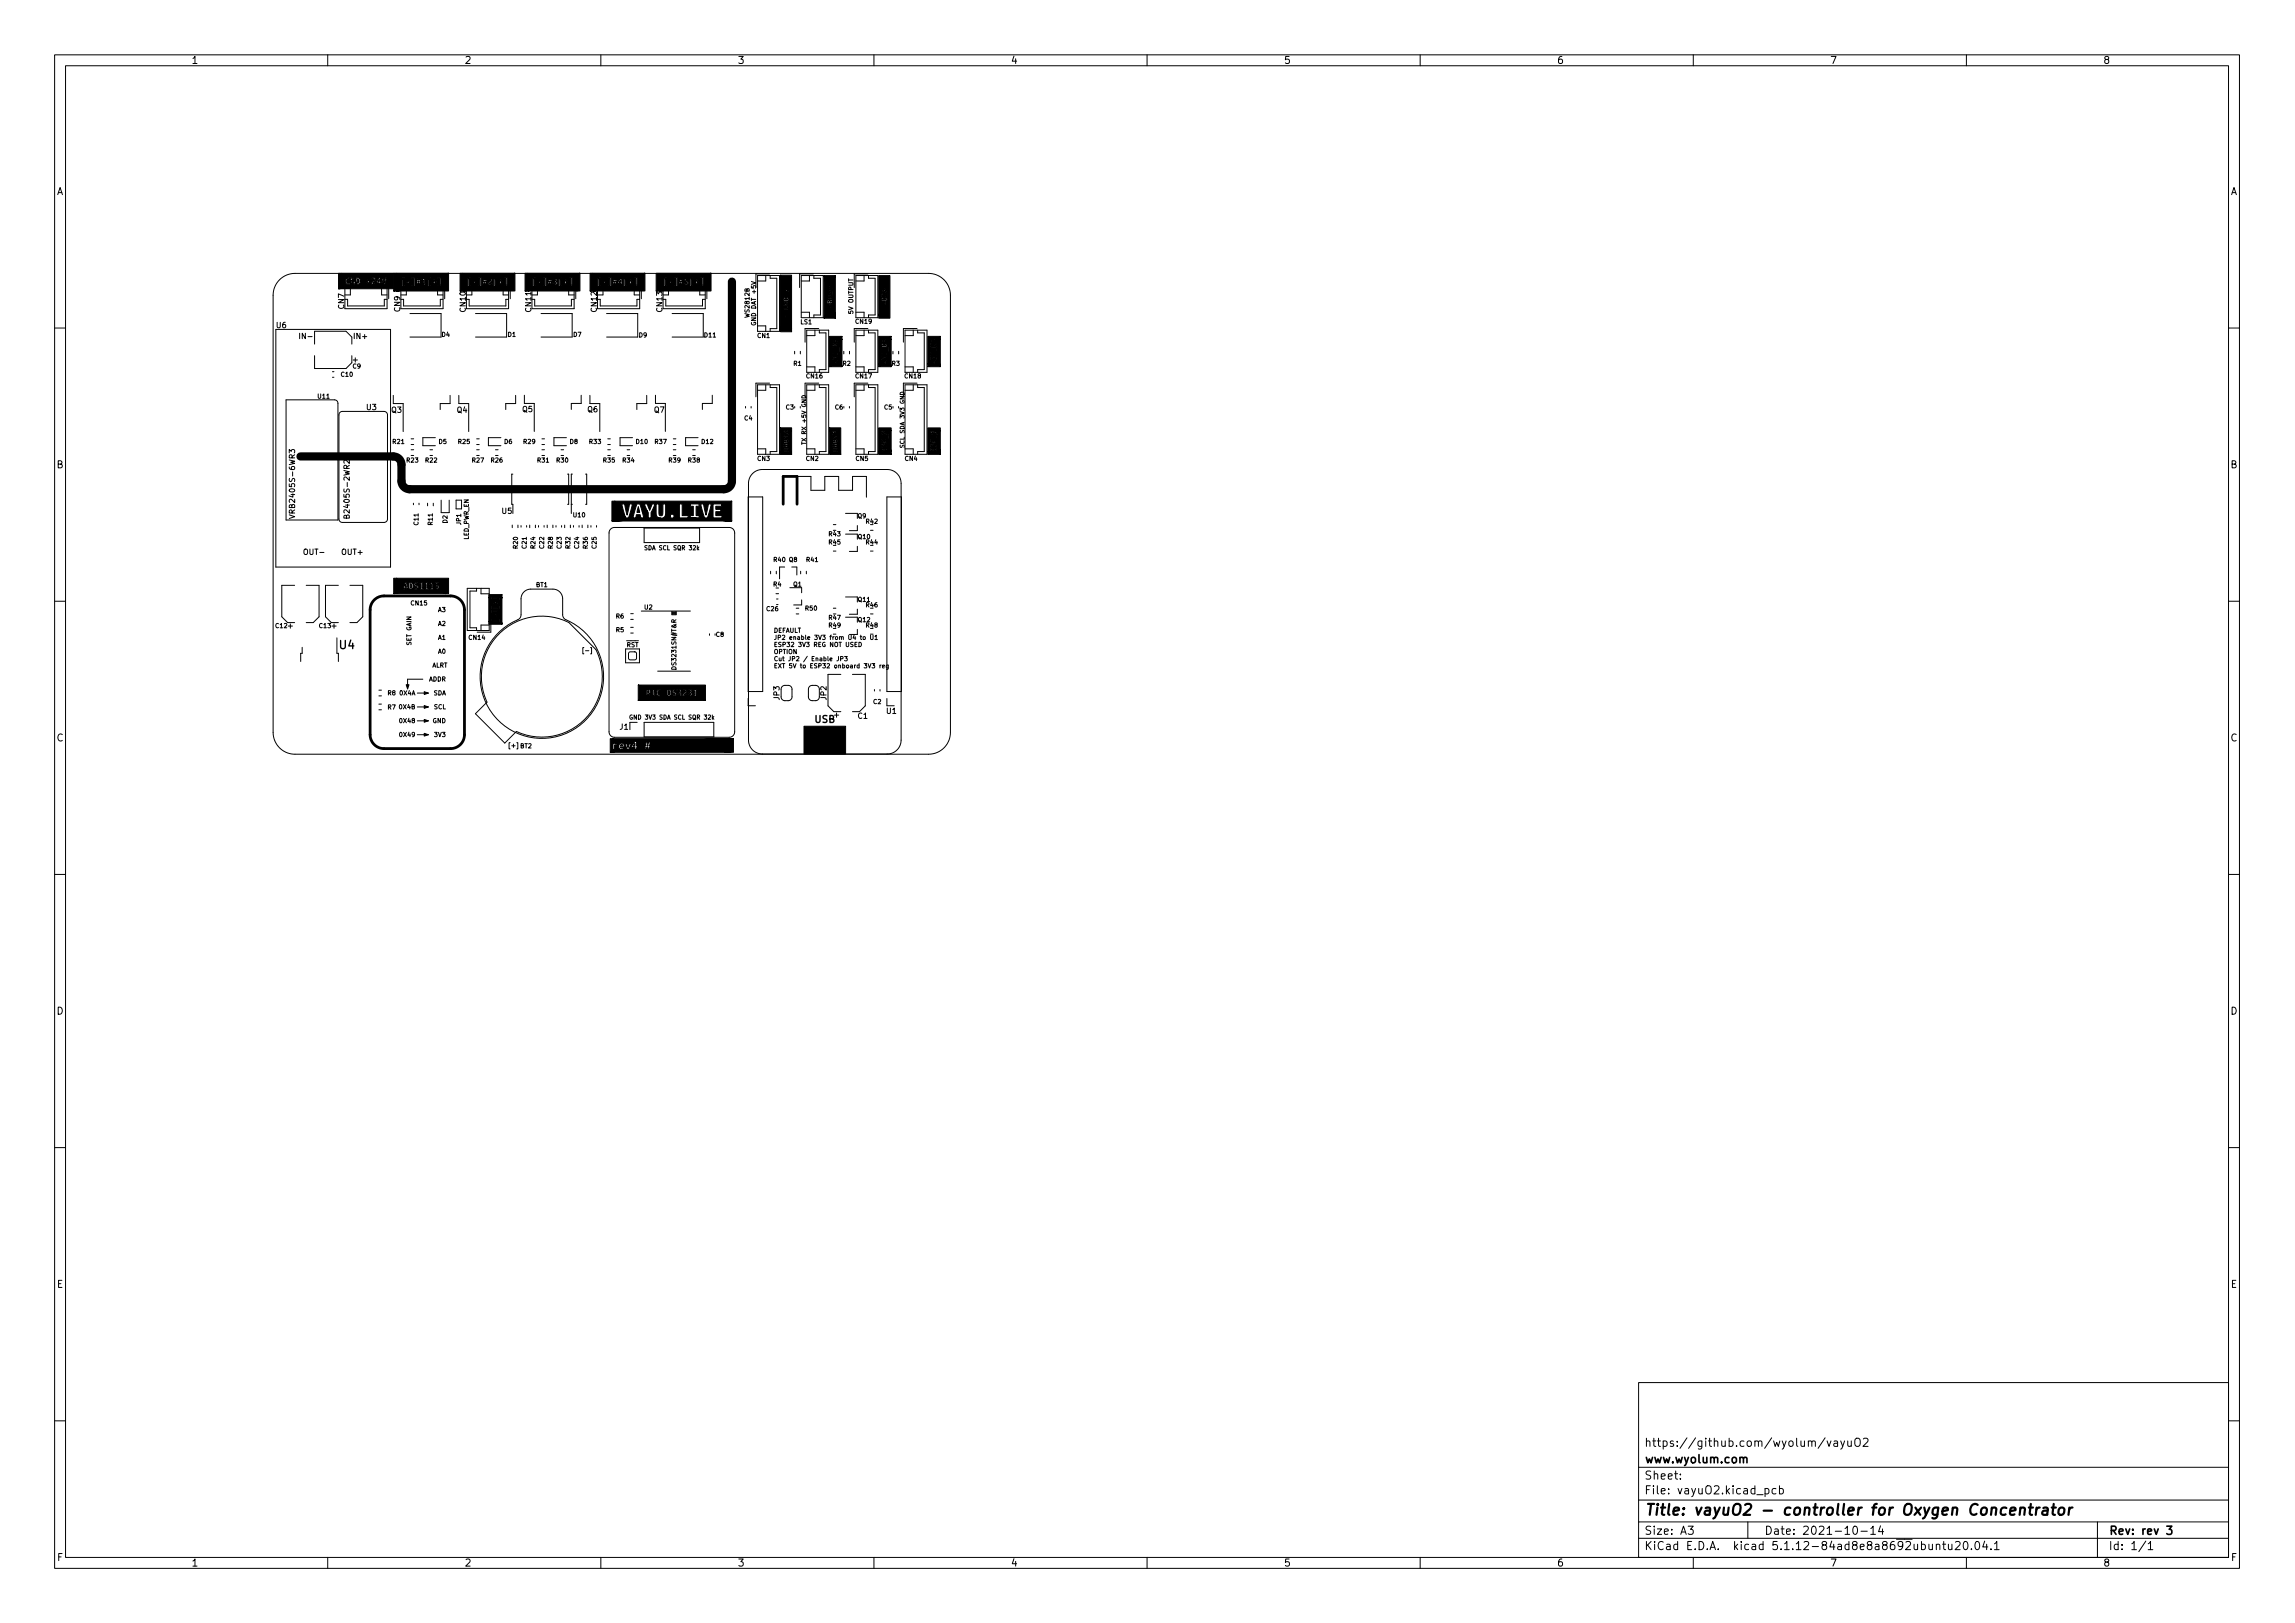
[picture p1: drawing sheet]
<svg xmlns="http://www.w3.org/2000/svg" width="420mm" height="297mm" viewBox="0 0 420 297" stroke-linecap="round" stroke-linejoin="round" font-family="sans-serif">
<defs><g id="words">
<text font-size="2.8" x="301" y="277.3">Title: vayuO2 - controller for Oxygen Concentrator</text>
<g font-size="2.1">
<text x="62.2" y="118.8">U4</text>
<text x="301" y="267.8">www.wyolum.com</text>
<text x="301" y="264.8">https://github.com/wyolum/vayuO2</text>
<text x="301" y="273.5">File: vayuO2.kicad_pcb</text>
<text x="301" y="270.8">Sheet:</text>
<text x="301" y="280.9">Size: A3</text>
<text x="323" y="280.9">Date: 2021-10-14</text>
<text x="386" y="280.9">Rev: rev 3</text>
<text x="301" y="283.7">KiCad E.D.A. kicad 5.1.12-84ad8e8a8692ubuntu20.04.1</text>
<text x="386" y="283.7">Id: 1/1</text>
</g>
<g font-size="1.8">
<text x="35" y="11.7">1</text>
<text x="85" y="11.7">2</text>
<text x="135" y="11.7">3</text>
<text x="185" y="11.7">4</text>
<text x="235" y="11.7">5</text>
<text x="285" y="11.7">6</text>
<text x="335" y="11.7">7</text>
<text x="385" y="11.7">8</text>
<text x="10.3" y="35.7">A</text>
<text x="408.3" y="35.7">A</text>
<text x="10.3" y="85.7">B</text>
<text x="408.3" y="85.7">B</text>
<text x="10.3" y="135.7">C</text>
<text x="149.1" y="132.3">USB</text>
<text x="408.3" y="135.7">C</text>
<text x="10.3" y="185.7">D</text>
<text x="408.3" y="185.7">D</text>
<text x="10.4" y="235.7">E</text>
<text x="408.4" y="235.7">E</text>
<text x="10.4" y="285.7">F</text>
<text x="35" y="286.7">1</text>
<text x="85" y="286.7">2</text>
<text x="135" y="286.7">3</text>
<text x="185" y="286.7">4</text>
<text x="235" y="286.7">5</text>
<text x="285" y="286.7">6</text>
<text x="335" y="286.7">7</text>
<text x="385" y="286.7">8</text>
<text x="408.4" y="285.7">F</text>
</g>
<g font-size="1.4">
<text x="63" y="56.5" transform="rotate(-90 63 56.5)">CN7</text>
<text x="73.3" y="57" transform="rotate(-90 73.3 57)">CN9</text>
<text x="85.3" y="57" transform="rotate(-90 85.3 57)">CN10</text>
<text x="97.2" y="57" transform="rotate(-90 97.2 57)">CN11</text>
<text x="109.2" y="57" transform="rotate(-90 109.2 57)">CN12</text>
<text x="121.2" y="57" transform="rotate(-90 121.2 57)">CN13</text>
<text x="50.6" y="60">U6</text>
<text x="55.1" y="62">IN-</text>
<text x="64.9" y="62">IN+</text>
<text x="67.1" y="75">U3</text>
<text x="71.7" y="75.5">Q3</text>
<text x="83.7" y="75.5">Q4</text>
<text x="95.6" y="75.4">Q5</text>
<text x="107.6" y="75.4">Q6</text>
<text x="119.8" y="75.5">Q7</text>
<text x="54" y="94.2" transform="rotate(-90 54 94.2)">VRB2405S-6WR3</text>
<text x="64" y="94.2" transform="rotate(-90 64 94.2)">B2405S-2WR2</text>
<text x="91.9" y="94">U5</text>
<text x="55.8" y="101.5">OUT-</text>
<text x="62.6" y="101.5">OUT+</text>
<text x="142.7" y="128.1" transform="rotate(-90 142.7 128.1)">JP3</text>
<text x="151.3" y="128.1" transform="rotate(-90 151.3 128.1)">JP2</text>
<text x="157.1" y="131.5">C1</text>
<text x="162.3" y="130.6">U1</text>
<text x="113.5" y="133.5">J1</text>
</g>
<g font-size="1.1">
<text x="137.2" y="58" transform="rotate(-90 137.2 58)">WS2812B</text>
<text x="138.4" y="59.2" transform="rotate(-90 138.4 59.2)">GND DAT +5V</text>
<text x="146.6" y="59.3">LS1</text>
<text x="156.2" y="57.4" transform="rotate(-90 156.2 57.4)">5V OUTPUT</text>
<text x="156.7" y="59.2">CN19</text>
<text x="80.9" y="61.6">D4</text>
<text x="93" y="61.6">D1</text>
<text x="105" y="61.6">D7</text>
<text x="117" y="61.7">D9</text>
<text x="129" y="61.7">D11</text>
<text x="138.7" y="61.8">CN1</text>
<text x="62.5" y="68.9">C10</text>
<text x="64.6" y="67.4">C9</text>
<text x="145.3" y="66.9">R1</text>
<text x="147.7" y="69.2">CN16</text>
<text x="154.3" y="66.9">R2</text>
<text x="156.7" y="69.2">CN17</text>
<text x="163.3" y="66.9">R3</text>
<text x="165.7" y="69.2">CN18</text>
<text x="58.2" y="72.9">U11</text>
<text x="136.3" y="76.9">C4</text>
<text x="143.9" y="74.9">C3</text>
<text x="152.9" y="74.9">C6</text>
<text x="161.9" y="74.9">C5</text>
<text x="71.9" y="81.2">R21</text>
<text x="80.3" y="81.2">D5</text>
<text x="83.9" y="81.2">R25</text>
<text x="92.3" y="81.2">D6</text>
<text x="95.9" y="81.2">R29</text>
<text x="104.3" y="81.2">D8</text>
<text x="107.9" y="81.2">R33</text>
<text x="116.5" y="81.2">D10</text>
<text x="119.9" y="81.2">R37</text>
<text x="128.5" y="81.2">D12</text>
<text x="147.6" y="80.8" transform="rotate(-90 147.6 80.8)">TX RX +5V GND</text>
<text x="165.6" y="81.6" transform="rotate(-90 165.6 81.6)">SCL SDA 3V3 GND</text>
<text x="74.5" y="84.6">R23</text>
<text x="77.9" y="84.6">R22</text>
<text x="86.5" y="84.6">R27</text>
<text x="89.9" y="84.6">R26</text>
<text x="98.4" y="84.6">R31</text>
<text x="101.9" y="84.6">R30</text>
<text x="110.5" y="84.6">R35</text>
<text x="114" y="84.6">R34</text>
<text x="122.5" y="84.6">R39</text>
<text x="126" y="84.6">R38</text>
<text x="138.7" y="84.3">CN3</text>
<text x="147.6" y="84.3">CN2</text>
<text x="156.7" y="84.3">CN5</text>
<text x="165.7" y="84.3">CN4</text>
<text x="81.9" y="95.7" transform="rotate(-90 81.9 95.7)">D2</text>
<text x="105" y="94.7">U10</text>
<text x="157.1" y="94.8">Q9</text>
<text x="158.6" y="95.8">R42</text>
<text x="76.6" y="96.1" transform="rotate(-90 76.6 96.1)">C11</text>
<text x="79.2" y="96.1" transform="rotate(-90 79.2 96.1)">R11</text>
<text x="84.4" y="96" transform="rotate(-90 84.4 96)">JP1</text>
<text x="85.8" y="98.8" transform="rotate(-90 85.8 98.8)">LED_PWR_EN</text>
<text x="94.8" y="100.4" transform="rotate(-90 94.8 100.4)">R20</text>
<text x="96.4" y="100.4" transform="rotate(-90 96.4 100.4)">C21</text>
<text x="98" y="100.4" transform="rotate(-90 98 100.4)">R24</text>
<text x="99.6" y="100.4" transform="rotate(-90 99.6 100.4)">C22</text>
<text x="101.2" y="100.4" transform="rotate(-90 101.2 100.4)">R28</text>
<text x="102.8" y="100.4" transform="rotate(-90 102.8 100.4)">C23</text>
<text x="104.4" y="100.4" transform="rotate(-90 104.4 100.4)">R32</text>
<text x="106" y="100.4" transform="rotate(-90 106 100.4)">C24</text>
<text x="107.6" y="100.4" transform="rotate(-90 107.6 100.4)">R36</text>
<text x="109.2" y="100.4" transform="rotate(-90 109.2 100.4)">C25</text>
<text x="118.4" y="100.7">SDA SCL SQR 32k</text>
<text x="151.8" y="99.6">R45</text>
<text x="151.8" y="98.1">R43</text>
<text x="157.1" y="98.6">Q10</text>
<text x="158.6" y="99.6">R44</text>
<text x="98.1" y="107.4">BT1</text>
<text x="141.6" y="107.3">R4</text>
<text x="141.7" y="102.8">R40 Q8</text>
<text x="145.3" y="107.3">Q1</text>
<text x="147.7" y="102.8">R41</text>
<text x="75.3" y="110.8">CN15</text>
<text x="80.3" y="112">A3</text>
<text x="112.8" y="113.2">R6</text>
<text x="118" y="111.5">U2</text>
<text x="140.4" y="111.8">C26</text>
<text x="147.5" y="111.7">R50</text>
<text x="151.8" y="113.4">R47</text>
<text x="157.1" y="110.1">Q11</text>
<text x="157.1" y="113.8">Q12</text>
<text x="158.6" y="111.1">R46</text>
<text x="50.5" y="114.9">C12</text>
<text x="58.5" y="114.9">C13</text>
<text x="75.3" y="118.1" transform="rotate(-90 75.3 118.1)">SET GAIN</text>
<text x="80.3" y="114.5">A2</text>
<text x="80.3" y="117.1">A1</text>
<text x="80.3" y="119.6">A0</text>
<text x="85.9" y="117.1">CN14</text>
<text x="106.9" y="119.4">[-]</text>
<text x="112.8" y="115.7">R5</text>
<text x="114.7" y="118.4">RST</text>
<text x="131.1" y="116.5">C8</text>
<text x="141.6" y="115.8">DEFAULT</text>
<text x="141.6" y="117.1">JP2 enable 3V3 from U4 to U1</text>
<text x="141.6" y="118.4">ESP32 3V3 REG NOT USED</text>
<text x="141.6" y="119.7">OPTION</text>
<text x="151.8" y="114.8">R49</text>
<text x="158.6" y="114.8">R48</text>
<text x="78.5" y="124.7">ADDR</text>
<text x="79" y="122.2">ALRT</text>
<text x="123.8" y="122.2" transform="rotate(-90 123.8 122.2)">DS3231SN#T&amp;R</text>
<text x="141.6" y="121">Cut JP2 / Enable JP3</text>
<text x="141.6" y="122.3">EXT 5V to ESP32 onboard 3V3 reg</text>
<text x="71" y="127.2">R8</text>
<text x="71" y="129.8">R7</text>
<text x="73.4" y="127.2">0X4A</text>
<text x="73.4" y="129.8">0X4B</text>
<text x="79.4" y="127.2">SDA</text>
<text x="79.5" y="129.8">SCL</text>
<text x="116" y="131.7">GND 3V3 SDA SCL SQR 32k</text>
<text x="159.9" y="128.8">C2</text>
<text x="73.5" y="132.3">0X48</text>
<text x="73.5" y="134.9">0X49</text>
<text x="79.3" y="132.3">GND</text>
<text x="79.7" y="134.9">3V3</text>
<text x="93.3" y="136.8">[+] BT2</text>
</g>
</g></defs>
<g fill="none" stroke="#000" stroke-width=".18">
<path d="M10 10h400v277h-400zM12 12h396v273h-396zM60 10v2M110 10v2M160 10v2M210 10v2M260 10v2M310 10v2M360 10v2M51.2 51.2a4 4 0 0 1 2.8-1.2h116a4 4 0 0 1 4 4v80a4 4 0 0 1-4 4h-116a4 4 0 0 1-4-4v-80a4 4 0 0 1 1.2-2.8zM63.1 52.5h7.8v4h-7.8zM63.1 54.8h.5v1.2h6.8v-1.2h.5"/>
<path d="M64.1 52.5v1.5h-1M68.7 52.2h2.5v2.5M69.9 52.5v1.5h1M73.4 52.5h7.7v4h-7.7zM73.4 54.8h.5v1.2h6.7v-1.2h.5M74.4 52.5v1.5h-1M75 57.4h5.7v4.3h-5.7M78.9 52.2h2.5v2.5M80.1 52.5v1.5h1M85.4 52.5h7.7v4h-7.7zM85.4 54.8h.5v1.2h6.7v-1.2h.5M86.4 52.5v1.5h-1"/>
<path d="M87.1 57.4h5.6v4.3h-5.6M90.9 52.2h2.5v2.5M92.1 52.5v1.5h1M97.4 52.5h7.7v4h-7.7zM97.4 54.8h.5v1.2h6.7v-1.2h.5M98.4 52.5v1.5h-1M99.1 57.4h5.7v4.3h-5.7M102.9 52.2h2.5v2.5M104.1 52.5v1.5h1M109.4 52.5h7.7v4h-7.7zM109.4 54.8h.5v1.2h6.7v-1.2h.5M110.4 52.5v1.5h-1"/>
<path d="M111.1 57.4h5.7v4.3h-5.7M114.9 52.2h2.5v2.5M116.1 52.5v1.5h1M121.4 52.5h7.7v4h-7.7zM121.4 54.8h.5v1.2h6.7v-1.2h.5M122.4 52.5v1.5h-1M123.1 57.4h5.7v4.3h-5.7M126.9 52.2h2.5v2.5M128.1 52.5v1.5h1M138.7 50.4h4v10.2h-4zM138.7 59.6h1.5v1M140.2 50.4v1h-1.5"/>
<path d="M140.9 50.1h-2.5v2.5M141 50.4v.5h1.2v9.2h-1.2v.5M146.7 50.4h4v7.7h-4zM146.7 57.1h1.5v1M148.2 50.4v1h-1.5M148.9 50.1h-2.5v2.5M149 50.4v.5h1.2v6.7h-1.2v.5M156.7 50.4h4v7.7h-4zM156.7 57.1h1.5v1M158.2 50.4v1h-1.5M158.9 50.1h-2.5v2.5M159 50.4v.5h1.2v6.7h-1.2v.5"/>
<path d="M10 60h2M50.5 60.3h21v43.5h-21zM52.4 73.2h8.8a.63 .63 0 0 1 .7 .6v21.4h-9.5zM57.6 63v-2.4h5.7l1.1 1.1v1.3M57.6 65.1v2.3h5.7l1.1-1v-1.3M60.9 69h.2M60.9 68h.2M62.2 75.5l.5-.2h7.6a.63 .63 0 0 1 .6 .6v19.1a.63 .63 0 0 1-.6 .6h-7.6a.64 .64 0 0 1-.7-.6v-19.1zM64.7 65.9h.7M65 65.5v.8M72 72.4v1.5h1.8v5.1M82.4 72.4v1.5h-1.8v1.1"/>
<path d="M84 72.4v1.5h1.8v5.1M94.4 72.4v1.5h-1.8v1.1M96 72.3v1.5h1.8v5.2M106.4 72.3v1.5h-1.8v1.1M108 72.4v1.5h1.8v5.1M118.4 72.4v1.5h-1.8v1.1M120 72.3v1.5h1.8v5.2M130.4 72.3v1.5h-1.8v1.1M136.5 74.4v.3M137.5 74.4v.3M138.7 70.4h4v12.7h-4zM140.2 70.4v1h-1.5"/>
<path d="M140.9 70.1h-2.5v2.5M141 70.4v.5h1.2v11.7h-1.2v.5M145.5 64.3v.5M146.5 64.3v.5M146.9 72.5a.4 .4 0 0 1 .4-.1 .4 .4 0 0 1 .2 .4h-.7zM147.7 60.4h4v7.7h-4zM147.7 67.1h1.5v1M147.7 70.4h4v12.7h-4zM149.2 60.4v1h-1.5M149.2 70.4v1h-1.5M149.9 60.1h-2.5v2.5M149.9 70.1h-2.5v2.5"/>
<path d="M150 60.4v.5h1.2v6.7h-1.2v.5M150 70.4v.5h1.2v11.7h-1.2v.5M154.5 64.3v.5M155.5 74.4v.3M155.5 64.3v.5M156.7 60.4h4v7.7h-4zM156.7 70.4h4v12.7h-4zM156.7 67.1h1.5v1M158.2 60.4v1h-1.5M158.2 70.4v1h-1.5M158.9 60.1h-2.5v2.5M158.9 70.1h-2.5v2.5"/>
<path d="M159 60.4v.5h1.2v6.7h-1.2v.5M159 70.4v.5h1.2v11.7h-1.2v.5M163.5 64.3v.5M164.5 64.3v.5M165.7 60.4h4v7.7h-4zM165.7 67.1h1.5v1M165.7 70.4h4v12.7h-4zM167.2 60.4v1h-1.5M167.2 70.4v1h-1.5M167.9 60.1h-2.5v2.5M167.9 70.1h-2.5v2.5M168 60.4v.5h1.2v6.7h-1.2v.5"/>
<path d="M168 70.4v.5h1.2v11.7h-1.2v.5M408 60h2M53 94.2l1 .4-1 .3M53 82.9v-.6l.3 .3 .1-.3h.5l.1 .2-.1 .4M63.4 94.5l.2-.2 .4 .1v.4h-1v-.5l.4 .1v.4M64 84.2v.6l-.8-.6-.2 .2v.4M75.3 82.3h.4M75.3 83.4h.4M75.3 80.3h.4M75.3 81.4h.4M75.7 92.1v.3M76.7 92.1v.3"/>
<path d="M78.3 92.1v.5M78.7 82.3h.5M78.7 83.4h.5M79.3 92.1v.5M79.7 80.1h-2.3v1.5h2.3M80.8 91.5v2.3h1.4v-2.3M83.5 91.5h1v1.6h-1zM87.3 82.3h.4M87.3 83.4h.4M87.3 80.3h.4M87.3 81.4h.4M90.7 82.3h.5"/>
<path d="M90.7 83.4h.5M91.7 80.1h-2.3v1.5h2.3M93.8 96.1v.5M93.9 86.8h-.2v5.5h.2v1.7M94.8 96.1v.5M95.4 96.2v.3M96.4 96.2v.3M97 96.1v.5M98 96.1v.5M98.6 96.2v.3M99.2 82.3h.5M99.2 83.4h.5"/>
<path d="M99.2 80.3h.5M99.2 81.4h.5M99.6 96.2v.3M100.2 96.1v.5M101.2 96.1v.5M101.8 96.2v.3M102.7 82.3h.5M102.7 83.4h.5M102.8 96.2v.3M103.4 96.1v.5M103.7 80.1h-2.3v1.5h2.3M103.9 86.8h.2v5.5h-.2"/>
<path d="M104.4 96.1v.5M104.6 92.3h.2M104.8 86.8h-.2v7.2M105 96.2v.3M106 96.2v.3M106.6 96.1v.5M107.2 86.8h.2v5.5h-.2M107.6 96.1v.5M108.2 96.2v.3M109.2 96.2v.3M111.3 82.3h.4M111.3 83.4h.4"/>
<path d="M111.3 80.3h.4M111.3 81.4h.4M111.8 96.8l.7-.3h21a1 1 0 0 1 1 1v36.4a1 1 0 0 1-1 1h-21a1 1 0 0 1-1-1v-36.4zM114.8 82.3h.5M114.8 83.4h.5M115.8 80.1h-2.3v1.5h2.3M117.9 96.6h10.2v2.7h-10.2zM118.5 99.9h-.4a.33 .33 0 0 0 .3 .4v.3h-.3M123.3 82.3h.4M123.3 83.4h.4M123.3 80.3h.4M123.3 81.4h.4"/>
<path d="M126.8 82.3h.5M126.8 83.4h.5M127.8 80.1h-2.3v1.5h2.3M137 90.9h2.6v35.7h-2.6zM137.8 86.7a2.54 2.54 0 0 1 1.8-.8h22.8a2.54 2.54 0 0 1 2.6 2.6v47a2.54 2.54 0 0 1-2.6 2.5h-22.8a2.54 2.54 0 0 1-2.6-2.5v-47a2.54 2.54 0 0 1 .8-1.8zM138.7 82.1h1.5v1M145.9 87.2h2.6v2.5h2.5v-2.5h2.5v2.5h2.6v-2.5h2.5v3.8M146.8 80.9v.5M147.7 82.1h1.5v1M152.6 96h.4M154.8 97.8h2.2M154.8 94h2.2"/>
<path d="M156.7 82.1h1.5v1M157 96.2v.9h-1.5M157 100v.9h-1.5M159.4 97.1h.4M162.4 90.9h2.6v35.7h-2.6zM165.7 82.1h1.5v1M10 110h2M52.8 114.6h.7M53.2 114.2v.8M53.9 107.1h-2.3v5.8l1.1 1h1.2M55.3 118.5v1.1h-.3v1.5M56.1 107.1h2.3v5.8l-1.1 1h-1.2"/>
<path d="M60.8 114.6h.7M61.2 114.2v.8M61.7 116.7v2.9h.3v1.5M61.9 107.1h-2.3v5.8l1.1 1h1.2M64.1 107.1h2.3v5.8l-1.1 1h-1.2M85.5 107.7h4.1v7.7h-4.1zM87.3 107.7v.5h-1.3v6.7h1.3v.5M88.1 107.7v1h1.5M89.6 114.4h-1.5v1M89.9 113.2v2.5h-2.5M91.6 115.8a11.1 11.1 0 0 1 12.5-1.9l5 5a11.1 11.1 0 0 1-2 12.7 11.1 11.1 0 0 1-12.6 2.3l-2.1 2.1-5.4-5.4 2.2-2.1a11.1 11.1 0 0 1 2.4-12.7zM95.9 108.3l.5-.3 .6-.2h4.2a1.78 1.78 0 0 1 1.8 1.8v3l.2 .6a12.8 12.8 0 0 1 6.8 7.1 11.3 11.3 0 0 1-7.2 14.2 11.3 11.3 0 0 1-14.3-6.8 11.3 11.3 0 0 1 6.6-14.5l.3-.6v-3.3z"/>
<path d="M114.5 118.8h2.6v2.5h-2.6zM115.2 119.4l.2-.1 1 .1 .1 .2-.1 1.1-.2 .1-1-.1-.1-.3zM115.5 112.3h.4M115.5 113.4h.4M115.5 114.8h.4M115.5 115.9h.4M117.4 111.8h9M123 112.3h.8M123 112h.8M123 112.1h.8M123 112.4h.8M123 111.9v.6h.8v-.6"/>
<path d="M129.9 116v.3M141.1 104.5v.5M142.1 108.7h.4M142.1 104.5v.5M142.2 109.6h.2M143.6 103.8h-.9v2.1M144.6 107.6h2.2v.9M144.9 103.8h1v1.4M145.8 112.4h.4M145.8 111.3h.4M146.6 104.5v.5M146.8 109.8v.9h-1.5"/>
<path d="M147.6 104.5v.5M152.6 111.3h.4M152.6 100.9h.4M154.8 109.3h2.2M154.8 113h2.2M156.5 117.9h.3M156.9 117.5h-.4v.8h.4M157 111.5v.9h-1.5M157 115.2v.9M157.2 117.5a.4 .4 0 0 1 .5 .4 .4 .4 0 0 1-.5 .4zM157.5 116.5h.3M157.6 116.2v.7l.2 .1"/>
<path d="M158 116.6h.4v.4h-.4zM159.4 116.1h.4M159.4 112.4h.4M159.4 100.9h.4M159.4 116.2v.7l.1 .1 .3-.1v-.7M160.2 116.5l.2-.3v.8M160.2 117h.4M408 110h2M69.4 126.3h.4M69.4 127.4h.4M69.4 128.9h.4M69.4 129.9h.4"/>
<path d="M73.2 131.6l.1-.1a.39 .39 0 0 1 .3 .4 .39 .39 0 0 1-.3 .4l-.2-.3zM73.2 134.1l.1-.1a.39 .39 0 0 1 .3 .4 .39 .39 0 0 1-.3 .4l-.2-.3zM76.4 126.8h2M76.4 129.4h2M76.4 131.9h2M76.4 134.5h2M77.4 124.3h-2.8v1.8M115.7 130.9a.36 .36 0 0 0-.4 .4 .36 .36 0 0 0 .5 .3v-.3h-.2M116.7 132.2h-1.4v1.3M117.9 132.2h12.8v2.7h-12.8zM120.4 122.8h6M130.4 130.8v.8"/>
<path d="M130.5 131.3l.2 .3M130.7 131.1l-.3 .3M137 127.8v1.4h1.3M143 126.1a.7 .7 0 0 1 .7-.7h.6a.7 .7 0 0 1 .7 .7v1.4a.7 .7 0 0 1-.7 .7h-.6a.7 .7 0 0 1-.7-.7M150 126.1a.7 .7 0 0 0-.7-.7h-.6a.7 .7 0 0 0-.7 .7v1.4a.7 .7 0 0 0 .7 .7h.6a.7 .7 0 0 0 .7-.7M152.8 130.9h.7M153.5 120.1v.7l-.3 .1M153.9 120.6l.4-.1v-.3l-.4-.1v.8M153.9 123.4h-2.3v5.8l1.1 1h1.2M154.6 120.1h.5l-.3 .4h.3v.4h-.5M156.1 123.4h2.3v5.8l-1.1 1h-1.2M159.6 121.4h.5l-.2 .4h.2v.4h-.5"/>
<path d="M160.1 126.2v.3M161.1 121.7v.5M161.1 126.2v.3M161.3 121.7l-.2 .2M161.6 122l.3-.1v-.1h-.3v.4h.3M162.4 127.8v1.4M162.6 121.7v.7l-.1 .1h-.2M162.6 121.8l-.2-.1-.2 .2 .1 .3h.3M10 160h2M408 160h2M10 210h2M408 210h2"/>
<path d="M300 253h108v32h-108zM10 260h2M300 278.5h108M300 274.5h108M300 268.5h108M307.6 270.6v.1M307.6 269.8v.1M309.1 279.3h.9l-.5 .6 .4 .1v.7l-.2 .1h-.4l-.2-.1M320 278.5v3M323.1 272.5l.5-.1 .2 .3v.4l-.1 .2h-.6M325.1 272.5l-.4-.1-.3 .3v.4l.2 .2h.5M325.8 272.5l.4-.1 .3 .3v.4l-.2 .2h-.5"/>
<path d="M325.8 271.9v1.5M334.1 263.1l-1.3 2M334.5 263.7l.4 1 .3-1M335.8 263.8h.5l.1 .9M336.4 264.1h-.5a.29 .29 0 0 0-.2 .3 .29 .29 0 0 0 .2 .3l.5-.1M337 263.7l.4 1M337.7 263.7l-.5 1.4-.2 .1M338.3 263.7l.1 .9 .3 .1 .2-.1M338.9 263.7v1M339.4 279.4l.2-.1a.8 .8 0 0 1 .5 .8 .8 .8 0 0 1-.5 .7 1 1 0 0 1-.2-1.4zM339.8 263.3a.5 .5 0 0 1 .5 0 .5 .5 0 0 1 .3 .4v.5a.5 .5 0 0 1-.5 .5 .5 .5 0 0 1-.5-.5v-.5zM341.1 263.4l.6-.2 .2 .2 .1 .2-.9 1.1h.9"/>
<path d="M342.5 279.7l.4-.4v1.5M344.3 279.2l-.4 1.1h1M344.6 279.8v1M384 278.5v6.5M408 260h2M60 285v2M110 285v2M160 285v2M210 285v2M260 285v2M300 281.5h108M310 285v2"/>
<path d="M340.7 280.2h1.2M342.5 280.8h.8M354.5 282.8l.2-.2 .4 .1v.9M354.5 282.6v1M355.6 282.6h.6M355.8 282.1v1.3l.4 .2M356.7 282.6l.1 .9 .3 .1 .3-.1M357.4 282.6v1M358 282.3l.6-.2 .2 .2v.2l-.9 1.1h.9M359.6 282.2l.2-.1a.8 .8 0 0 1 .5 .8 .8 .8 0 0 1-.5 .7 .99 .99 0 0 1-.2-1.4zM360 285v2M360.9 283.5v.1"/>
<path d="M361.8 282.2l.1-.1a.8 .8 0 0 1 .5 .8 .8 .8 0 0 1-.5 .7 1 1 0 0 1-.1-1.4zM363.3 282l-.3 1.1h.9M363.7 282.6v1M364.5 283.5v.1M365.1 282.5l.5-.4v1.5M365.1 283.6h.9M392.8 282l-1.2 2M393.3 282.5l.4-.4v1.5M393.3 283.6h.8"/>
</g>
<path d="M319.2 266.9l.2-.2 .4 .1v.9M396.7 279.3h.9l-.5 .6 .4 .1v.7l-.2 .1h-.4l-.2-.1" fill="none" stroke="#000" stroke-width=".3"/>
<g fill="none" stroke="#000" stroke-width=".4">
<path d="M368 276.6l1-.2-.1-.4-.1-.1-.6 .1-.2 1 .2 .2 .6-.1M369.9 276.1a.49 .49 0 0 1 .8 .1l-.1 1M369.9 275.9l-.2 1.3M371.4 275.9h.8M371.8 275.2l-.2 1.8 .1 .1 .3 .1M372.9 275.9l-.2 1.3M373.4 275.9l-.4 .1-.2 .3M374.1 276l.2-.1 .5 .1v1.2M374.9 276.4l-.7 .1a.4 .4 0 0 0-.3 .3 .4 .4 0 0 0 .2 .4l.7-.1M375.6 275.9h.8M376 275.2l-.2 1.8v.1l.4 .1M377 276.1a.52 .52 0 0 1 .5-.2 .52 .52 0 0 1 .5 .4l-.1 .6a.55 .55 0 0 1-.5 .4 .55 .55 0 0 1-.6-.4z"/>
<path d="M378.9 275.9l-.2 1.3M379.4 275.9l-.4 .1-.2 .3"/>
</g>
<path d="M134 51.5v36.5a1.5 1.5 0 0 1-1.5 1.5h-57.5a1.5 1.5 0 0 1-1.5-1.5v-3a1.5 1.5 0 0 0-1.5-1.5h-17" fill="none" stroke="#000" stroke-width="1.5"/>
<g fill="#000" stroke="#000" stroke-width=".18">
<path d="M62 50h.5l1 .9a.63 .63 0 0 0-.3 .8 .63 .63 0 0 0 .9 .3v-.6l.1 .6h.2v-.8l.4 .8h.2v-1.2l.2 1.2a.56 .56 0 0 0 .8-.6h1.1v.2h.3v.4h.2v-.4h.3v-.2h-.3l.9-.1-.4 .4-.1 .3h.8v-.2h-.5l.1-.1a.44 .44 0 0 0 .3-.5 .44 .44 0 0 0-.4-.4l-.3 .2 .1 .1h.4v.2l-.9 .1v-.3h-.2v.3h-1.4a.55 .55 0 0 0-.8-.5v1.1l-.2-1.2h-.2v.8l-.4-.8h-.2v1.2l-.1-.6h-.3v.4a.39 .39 0 0 1-.3-.4 .39 .39 0 0 1 .5-.3l.1-.2h-.6l-1-.9h9.5l-2.5 .8-.6 .8v.1h.5v.3h.3v-.3h.1v-.1h-.1v-.8l2.3-.8v2.8h-10l8.4-.8 .4-1.2h-.3l-.2 1-.2-1h-.2l.3 1.2-8.2 .8zM65.4 51a.4 .4 0 0 1 .3 .4 .4 .4 0 0 1-.3 .4zM69.4 51.1v.5h-.2zM72.1 50h.5l.9 .8v1.7h.5v-.2h-.3v-1.3l.8 .5v.3h.5v-.3h-.5l-.8-.5h.3v-.2h-.5l-.9-.8h9.5l-5.6 1-.1 .3h-.2v.2h.2l-.1 .2h-.1v.4h.2l.1-.2h.1v.2h.2v-.2h.3v-.2h-.2v-.2l.6 .5h-.2v.1h.7v-.1h-.3v-1l-.5 .2 .1 .2 .2-.1v.7l-.6-.5h.2v-.2h-.2l.1-.3 1.3-.2v1.7h.5v-.2h-.3v-1.3l.6 .5v.2h.3v.4h.2v-.4h.3v-.2h-.3v-.3h-.2v.3h-.3l-.6-.5h.3v-.2l-2 .2v.3h-.2l.1-.3 5.4-1v3.3h-9.5l8.1-.8v-1.7h-.5v.2h.3v1.3h-.3v.2h.5l-8.6 .8 3.8-.8v-1.7h-.5v.2h.3v1.3h-.3v.2h.5l-3.8 .8zM76.6 51.5h.1v.2h-.2zM84.2 50h.5l1 .8v1.7h.5v-.2h-.3v-1.3l.7 .5v.3h.5v-.3h-.5l-.7-.5h.3v-.2h-.5l-1-.8h9.6l-5.7 1v.3h-.3v.2h.2v.2h-.2l.1 .4h.2v-.2h.2l-.1 .2h.2l.1-.2h.2v-.2h-.2l.2-.4h.6l-.4 .5v.3h.7v-.1h-.5l.1-.2a.44 .44 0 0 0 .4-.5 .44 .44 0 0 0-.5-.4l-.3 .2 .1 .2 .3-.2 .1 .2h-.7l.1-.3 1.2-.2v1.7h.5v-.2h-.3v-1.3l.6 .5v.2h.3v.4h.2v-.4h.3v-.2h-.3v-.3h-.2v.3h-.3l-.6-.5h.3v-.2l-1.9 .2-.1 .3h-.1v-.3l5.5-1v3.3h-9.6l8.1-.8v-1.7h-.5v.2h.3v1.3h-.3v.2h.5l-8.6 .8 3.9-.8v-1.7h-.5v.2h.3v1.3h-.3v.2h.5l-3.9 .8zM88.7 51.5h.2l-.1 .2h-.1zM96.1 50h.5l1 .8v1.7h.5v-.2h-.3v-1.3l.7 .5v.3h.5v-.3h-.5l-.7-.5h.3v-.2h-.5l-1-.8h9.6l-5.7 1v.3h-.3v.2h.2v.2h-.2l.1 .4h.2v-.2h.2l-.1 .2h.2l.1-.2h.2v-.2h-.2l.1-.2h.1v-.2h-.1l.1-.3 1.2-.2v1.7h.5v-.2h-.3v-1.3l.6 .5v.2h.3v.4h.2v-.4h.3v-.2h-.3v-.3h-.2v.3h-.3l-.6-.5h.3v-.2l-1.9 .2-.1 .3h-.1v-.3l5.5-1v3.3h-.5l-1-.8v-1.7h-.5v.2h.3v1.3h-.3v.2h.5l1 .8h-9.1l5-1.1a.36 .36 0 0 0 .4-.2 .36 .36 0 0 0-.2-.5 .37 .37 0 0 0 0-.5 .37 .37 0 0 0-.6 0l.1 .2h.4v.2h-.3v.2l.3 .1a.25 .25 0 0 1-.1 .3 .25 .25 0 0 1-.3-.1l-.1 .2 .4 .1-5 1.1h-.5l3.9-.8v-1.7h-.5v.2h.3v1.3h-.3v.2h.5l-3.9 .8zM100.6 51.5h.2l-.1 .2h-.1zM108 50h.5l1 .8v1.7h.5v-.2h-.3v-1.3l.7 .5v.3h.5v-.3h-.5l-.7-.5h.3v-.2h-.5l-1-.8h9.6l-5.7 1v.3h-.3v.2h.2v.2h-.2l.1 .4h.2v-.2h.2l-.1 .2h.2l.1-.2h.2v-.2h-.2l.1-.2h.1v-.2h-.1l.1-.3h.5l-.4 .9h.5v.2h.2v-.2h.2v-.2h-.2v-.7h-1l1.4-.2v1.7h.5v-.2h-.3v-1.3l.6 .5v.2h.3v.4h.2v-.4h.3v-.2h-.3v-.3h-.2v.3h-.3l-.6-.5h.3v-.2l-1.9 .2-.1 .3h-.1v-.3l5.5-1v3.3h-9.6l8.1-.8v-1.7h-.5v.2h.3v1.3h-.3v.2h.5l-8.6 .8 3.9-.8v-1.7h-.5v.2h.3v1.3h-.3v.2h.5l-3.9 .8zM112.5 51.5h.2l-.1 .2h-.1zM113.6 51.3v.4h-.3z"/>
<path d="M120.1 50h.5l1 .8v1.7h.5v-.2h-.3v-1.3l.7 .5v.3h.5v-.3h-.5l-.7-.5h.3v-.2h-.5l-1-.8h9.6l-5.7 1v.3h-.3v.2h.2v.2h-.2l.1 .4h.2v-.2h.2l-.1 .2h.2l.1-.2h.2v-.2h-.2l.1-.2 .8 .3-.2 .2-.3-.1-.1 .2a.43 .43 0 0 0 .7-.1 .43 .43 0 0 0-.4-.6l.1-.2h.4v-.2h-.6l-.1 .6h.4l.1 .2-.8-.3h.1v-.2h-.1l.1-.3 1.2-.2v1.7h.5v-.2h-.3v-1.3l.6 .5v.2h.3v.4h.2v-.4h.3v-.2h-.3v-.3h-.2v.3h-.3l-.6-.5h.3v-.2l-1.9 .2-.1 .3h-.1v-.3l5.5-1v3.3h-9.6l8.1-.8v-1.7h-.5v.2h.3v1.3h-.3v.2h.5l-8.6 .8 3.9-.8v-1.7h-.5v.2h.3v1.3h-.3v.2h.5l-3.9 .8zM124.6 51.5h.2l-.1 .2h-.1zM143.6 54.8a.36 .36 0 0 1 .4-.2 .36 .36 0 0 1 .2 .3h-.6zM150.9 50.4l.6 2.9h-.1v.6h.2v-.4l.7 .4h.1v-.6h-.2v.4l-.7-.4-.6-2.9h2l-.9 2.3v-.2h-.1v.2h-.3v.2h.3v.2h.1v-.2h.3v-.2h-.3l.9-2.3v7.8l-.5-4-.2-.1h-.8v.2h.7l.1 .1-.1 .1h-.7v.2h.8l.2-.3 .5 3.8-.5-3a.29 .29 0 0 0-.2-.3 .29 .29 0 0 0-.3 .1 .29 .29 0 0 0-.5 0 .29 .29 0 0 0 0 .4v.1h1l.5 2.7h-2l1-2h.2v-.4h-.2v.4l-1 2zM151.6 55.1h.2v.2h-.2zM152 55.1h.2v.2h-.2zM160.9 50.4h2v7.8h-2v-.5l1-1.9h.2v-.4h-.2v-.3a.4 .4 0 0 0 .5-.4 .4 .4 0 0 0-.6-.3v-.5l.3 .3 .3 .1v-.6h-.2v.4l-.3-.3v-.3h.2v-.2h.2v-.2h-.2v-.2h-.2v.2h-.3v.2h.3v.5a.32 .32 0 0 0-.5 .1 .32 .32 0 0 0 .1 .4l.2-.1-.1-.3h.2v.5a.37 .37 0 0 0-.4 .5 .37 .37 0 0 0 .5 .2v.7l-1 1.9zM161.6 54.7l.2-.1a.19 .19 0 0 1 .3 .1 .19 .19 0 0 1-.1 .2h-.3zM142.9 50.4l1 4a.46 .46 0 0 0-.5 .7h1a.47 .47 0 0 0-.5-.7l-1-4h2v.5l-.8 2h-.2v.2h-.3v.2h.3v.2h.2v-.2h.2v-.2h-.2v-.2l.8-2v9.3l-.5-4.9h-.2v.4h-.2v-.4h-.2v.4h-.2v-.4h-.2v.6h1l.5 4.8-.5-4.6h-.2v.4h-.8v.2h1v-.6l.5 4.6h-2v-.5l1-2h.2v-.4h-.2v.4l-1 2zM151.9 61.6h2.2l-.8 .7h-.3v-.2h-.1v.2h-.3v.2h.3v.2h.1v-.2h.3v-.2l.8-.7v.5l-.7 1.4v-.6h-.2v.2h-.6v-.2h-.2v.6h.2v-.2h.6v.2h.2l.7-1.4v5l-.6-2.7h.1v-.8h-.1v.8l.6 2.7h-2.2l1.2-.5v-.4h-.2v.4l-1 .5v-.5l1.3-1v.3h.1a.42 .42 0 0 0-.2-.6v-.2h.3v-.2l-.5-.1 .5-.2v-.1l-1-.1v.2h.8l-.5 .1v.2l.5 .1h-.8v.2l.7-.1-.4 .6-.2-.1 .1-.2-.2-.1a.35 .35 0 0 0 .1 .6 .35 .35 0 0 0 .5-.4h.1l.1 .1-1.3 1zM160.9 61.6h2.2l-.8 .7h-.3v-.2h-.1v.2h-.3v.2h.3v.2h.1v-.2h.3v-.2l.8-.7v.5l-1.2 .7a.46 .46 0 0 0-.5 .7h1a.47 .47 0 0 0-.5-.7l1.2-.7v5l-.6-2.7h.1v-.8h-.1v.8l.6 2.7h-2.2l1.2-.5v-.4h-.2v.4l-1 .5v-.5l1.3-1v.3h.1a.42 .42 0 0 0-.2-.6v-.2h.3v-.2l-.5-.1 .5-.2v-.1l-1-.1v.2h.8l-.5 .1v.2l.5 .1h-.8v.2l.7-.1-.4 .6-.2-.1 .1-.2-.2-.1a.35 .35 0 0 0 .1 .6 .35 .35 0 0 0 .5-.4h.1l.1 .1-1.3 1zM161.6 63.2a.36 .36 0 0 1 .3-.2 .36 .36 0 0 1 .3 .3h-.6z"/>
<path d="M169.9 61.6h2.2l-.8 .7h-.3v-.2h-.1v.2h-.3v.2h.3v.2h.1v-.2h.3v-.2l.8-.7v.5l-1.1 .8h-.6v.2l.4 .1-.4 .1v.2l1 .1v-.2h-.8l.4-.1v-.2l-.4-.1h.8v-.2l-.4 .1 1.1-.8v5l-.6-2.7h.1v-.8h-.1v.8l.6 2.7h-2.2l1.2-.5v-.4h-.2v.4l-1 .5v-.5l1.3-1v.3h.1a.42 .42 0 0 0-.2-.6v-.2h.3v-.2l-.5-.1 .5-.2v-.1l-1-.1v.2h.8l-.5 .1v.2l.5 .1h-.8v.2l.7-.1-.4 .6-.2-.1 .1-.2-.2-.1a.35 .35 0 0 0 .1 .6 .35 .35 0 0 0 .5-.4h.1l.1 .1-1.3 1zM112 91.7h.5l2 3.1h.6l.7-2.6h-.5l-.5 2.1-.4-2.1h-.6l.7 2.6-2-3.1h21.5l-2 1.5h-1v-.5h1.1v-.5h-1.6v2.6h1.7v-.4h-1.2v-.8h1v-.4l2-1.5v3.7l-7.6-.6h1.6v-.4l1 .4h.5l.7-2.6h-.5l-.4 2.1-.5-2.1h-.5l.7 2.6-1-.4h-.6v-1.7h.6v-.5h-1.6v.5h.5v1.7h-.5v.4l7.6 .6-8-.6v-.4h-1.1v-2.2h-.5v2.6h1.6l7.5 .6h-21l8.7-.6 .4-.1 .2-.4 .9 .2 .1 .2 .3 .1 .2-.1 .1-.2-.1-.3-.2-.1-.3 .1-.1 .3-.9-.2 .1-2.1h-.5l-.1 1.9a.35 .35 0 0 1-.3 .3 .35 .35 0 0 1-.4-.3v-1.9h-.5l.1 2.2 .4 .4h.4l-9 .6 5.9-.6-.3-1.1 .9-.1 .2 .2v1h.5a2.14 2.14 0 0 1 .3-1.6l.4-1h-.5l-.5 1.2-.4-1.2h-.6l.6 1.4-.9 .1-.5-1.5h-.5l-.7 2.6h.5l.1-.6h.7l.1 .6-5.3 .6zM116.9 92.7l.2 1.1h-.5zM142.9 78.3l.5 2.7h1v-.1h-.4l.4-.3v-.2a.4 .4 0 0 1-.7 0l.7-.4v-.2h-.8v-.2h-.2v.7h.2v-.3h.8l-.9 .5-.1 .3-.5-2.5h2v.5h-.7v.4h-.1a.36 .36 0 0 0-.5-.3 .36 .36 0 0 0-.1 .5h.2l-.1-.1a.21 .21 0 0 1 .2-.2 .21 .21 0 0 1 .2 .2l.4 .2v-.7h.5v4.4l-.5-2.1-1 .3v.2l1 .3v-.2h-.2v-.3h.2l.5 1.8h-2v-.5h1.1a.34 .34 0 0 0 .4-.4 .34 .34 0 0 0-.4-.3h-.6v.2h.7l.1 .2-.8 .1v.2h-.5zM143.6 81.5l.4-.1v.2zM143.6 80.7h.2l.1 .2h-.3zM151.9 78.3l.5 2.7h1v-.1h-.4l.4-.3v-.2a.4 .4 0 0 1-.7 0l.7-.4v-.2h-.8l.6-.6v.2h.2v-.6h-.2v.2h-.8l.2 .5 .2-.1-.1-.2h.5l-.6 .6v-.2h-.2v.7h.2v-.3h.8l-.9 .5-.1 .3-.5-2.5h2v4.9l-.5-2.1-1 .3v.2l1 .3v-.2h-.2v-.3h.2l.5 1.8h-2v-.5h1.1a.34 .34 0 0 0 .4-.4 .34 .34 0 0 0-.4-.3h-.6v.2h.7l.1 .2-.8 .1v.2h-.5zM152.6 81.5l.4-.1v.2zM152.6 80.7h.2l.1 .2h-.3zM160.9 78.3h2.2v.5h-.9v.4h-.1a.36 .36 0 0 0-.5-.3 .36 .36 0 0 0-.2 .5h.2v-.1a.21 .21 0 0 1 .2-.2 .21 .21 0 0 1 .2 .2l.4 .2v-.7h.7v3.8l-.6-2.3h.1v-.7h-.1v.7l.6 2.3v.6l-.7-2.7-.1-.1-.1 .1a.32 .32 0 0 1-.3 .4 .32 .32 0 0 1-.3-.4 .27 .27 0 0 0-.3 .2 .27 .27 0 0 0 .2 .3l.2 .1a.51 .51 0 0 0 .7-.4l.7 2.5h-2.2v-.6h.7v-.2h.6v.2h.2v-.6h-.2l-.2-.3 .4 .1v-.6h-.2v.4h-.1a.36 .36 0 0 0-.5-.3 .36 .36 0 0 0-.2 .5h.2v-.1a.21 .21 0 0 1 .2-.2 .21 .21 0 0 1 .2 .2l.2 .5h-.6v-.2h-.2v.6h-.5zM169.9 78.3h2.2v.5h-.9v.2h-.8l.2 .5 .2-.1-.1-.2h.5v.2h.2v-.6h.7v3.8l-.6-2.3h.1v-.7h-.1v.7l.6 2.3v.6l-.7-2.7-.1-.1h-.1a.32 .32 0 0 1-.3 .5 .32 .32 0 0 1-.3-.4 .27 .27 0 0 0-.3 .2 .27 .27 0 0 0 .2 .3l.2 .1a.51 .51 0 0 0 .7-.4l.7 2.5h-2.2v-.6h.7v-.2h.6v.2h.2v-.6h-.2l-.2-.3 .4 .1v-.6h-.2v.4h-.1a.36 .36 0 0 0-.5-.3 .36 .36 0 0 0-.2 .5h.2v-.1a.21 .21 0 0 1 .2-.2 .21 .21 0 0 1 .2 .2l.2 .5h-.6v-.2h-.2v.6h-.5zM72.1 105.8h.5l1.4 1.4-.2 .6h.3v-.2h.3l.1 .2h.2v-.1a.6 .6 0 0 0 1-.4 .6 .6 0 0 0-.8-.6v1.1l-.2-.1-.3-1.1h-.2l-.2 .6-1.4-1.4h9.5v2.8h-.5l-2.2-.8v-.2h-.2v-1l.5 .5v.2l.4 .1a.27 .27 0 0 1-.1 .3 .27 .27 0 0 1-.4-.1v.2a.43 .43 0 0 0 .7-.1 .43 .43 0 0 0-.4-.6v-.3h.4v-.2h-.6v.5l-.5-.5-.5 .3v.2l.3-.1v.6h-.3v.2h.7l2.2 .8h-9.5l3.7-.8h1.7v-.2l.3 .2h.7v-.2h-.2v-1l-.6 .3 .1 .2 .2-.1v.6h-.2v.2l-.5-.2v-1l-.5 .3v.2l.3-.1v.6h-.3v.2h-.3a.49 .49 0 0 0-.4-.8v-.2l.4 .1v-.2a.42 .42 0 0 0-.7 .1 .42 .42 0 0 0 .5 .6 .25 .25 0 0 1-.1 .3 .25 .25 0 0 1-.3-.1l-.1 .2-3.7 .8z"/>
<path d="M74.3 106.9l.1 .5h-.2zM75.1 106.8a.4 .4 0 0 1 .3 .4 .4 .4 0 0 1-.3 .4zM89.5 108.8h2.4l-.5 .5h-1.4v.5h.2v-.3h1v.3h.2v-.5l.5-.5v.5l-.7 1.9h-1v-.3h-.2v.5h1.4v-.5h-.2l.7-1.6v5l-.5-2.6h-1.4v.5h.2v-.3h1v.3h.2v-.5l.5 2.6h-2.4v-.6h1.9v-.4h-.2v.3h-1l.4-.7h.2v-.4h-.2v.4l-.4 .7v-.3h-.2v.4h-.5v-4.4l.9 1v.1h.2v.3h.2v-.3h.3v-.1h-.3v-.3h-.2v.3h-.2l-.9-1zM74.4 125.3h.5l-.3 .8zM77.7 134.2l.7 .3-.7 .2zM77.7 131.7l.7 .2-.7 .3zM77.7 129.1l.7 .3-.7 .2zM77.7 126.6l.7 .2-.7 .3zM111.7 135.2h.5l.6 .8-.6 .1v1.1h.3v-.9h.5l.3 .3a.63 .63 0 0 0 .9 .5v-.2h-.4l-.2-.2h.7a.53 .53 0 0 0-.5-.7 .53 .53 0 0 0-.5 .6l-.3-.3 .1-.2-.3-.1-.6-.8h22.1l-18 .5-.7 .9v.2h.7v.4h.2v-.4h.2v-.2h-.2v-.9l17.8-.5v2.5l-15.3-1.7v-.3h-.2l-.1 .3h-.2l.1-.3h-.2l-.1 .3h-.3v.3h.2v.3h-.2v.2h.1v.4h.2l.1-.4h.2l-.1 .4h.3v-.4h.3v-.2h-.2v-.3h.2v-.3l14.7 1.7h-22.1l3.4-.5 .4-1.2h-.3l-.2 .8-.3-.8h-.3l.4 1.2-3.1 .5zM113.6 136.3h.3l.1 .2h-.4zM116.3 136.1v.5h-.4zM116.8 125.4l1.8 .8h-.3v1.2h.3v-.5h.1l.2 .5h.3l-.3-.5 .6 .5h.3v-1l.4 .5a.52 .52 0 0 0 .8 .4v-.2l1.4 .3a.97 .97 0 0 1 1 0 .4 .4 0 0 0 .5-.4 .4 .4 0 0 0-.5-.4l-.1-.2h.4l.1-.1a.42 .42 0 0 0-.7 .1 .42 .42 0 0 0 .5 .5v.1a.25 .25 0 0 1-.2 .3 .25 .25 0 0 1-.3-.2v.2h-.3a.62 .62 0 0 0 .1-.8 .62 .62 0 0 0-.8-.3v1.2l-1.1-.3a.38 .38 0 0 1-.6-.3 .38 .38 0 0 1 .6-.4v-.2a.56 .56 0 0 0-.7 .1 .56 .56 0 0 0-.1 .6l-.4-.5h.3v-.2h-.9v.2h.3v1l-.6-.5a.38 .38 0 0 0 .2-.5 .38 .38 0 0 0-.5-.2l-1.8-.8h12.4v2.8l-1.5-.8v-.2h-.3v-1l-.5 .2 .1 .2 .2-.1v.7h-.2v.2h.7l1.5 .8h-12.4l9.5-.8a.36 .36 0 0 0 .4-.2 .36 .36 0 0 0-.2-.5 .37 .37 0 0 0 0-.5 .37 .37 0 0 0-.6 .1l.1 .1h.4v.2l-.3 .1v.2h.3a.25 .25 0 0 1-.1 .3 .25 .25 0 0 1-.3-.1l-.1 .2 .4 .1-9.5 .8 7.5-.8a.36 .36 0 0 0 .5-.2 .36 .36 0 0 0-.2-.5l.2-.2h.7l-.4 .5-.1 .4h.8v-.2h-.5v-.1a.44 .44 0 0 0 .4-.5 .44 .44 0 0 0-.4-.4l-.3 .1 .1 .2 .2-.1 .2 .1h-.7a.43 .43 0 0 0-.8-.2l.1 .1h.4v.2l-.3 .1v.2h.3a.25 .25 0 0 1-.1 .3 .25 .25 0 0 1-.3-.1l-.1 .2 .3 .1-7.5 .8z"/>
<path d="M118.5 136.3h.2l-.1 .3h-.2zM118.6 126.4l.2 .1v.2h-.2zM122.4 126.4a.4 .4 0 0 1 .3 .4 .4 .4 0 0 1-.3 .4zM147.2 132.9h7.6v5.1h-7.6z"/>
</g>
<path d="M143.4 92.3v-5.1h2.5v5.1M68.5 109.8a2.54 2.54 0 0 1 1.8-.7h12.2a2.54 2.54 0 0 1 2.5 2.5v22.9a2.54 2.54 0 0 1-2.5 2.5h-12.2a2.54 2.54 0 0 1-2.5-2.5v-22.9a2.54 2.54 0 0 1 .7-1.8z" fill="none" stroke="#000" stroke-width=".51"/>
<use href="#words"/>
</svg>
